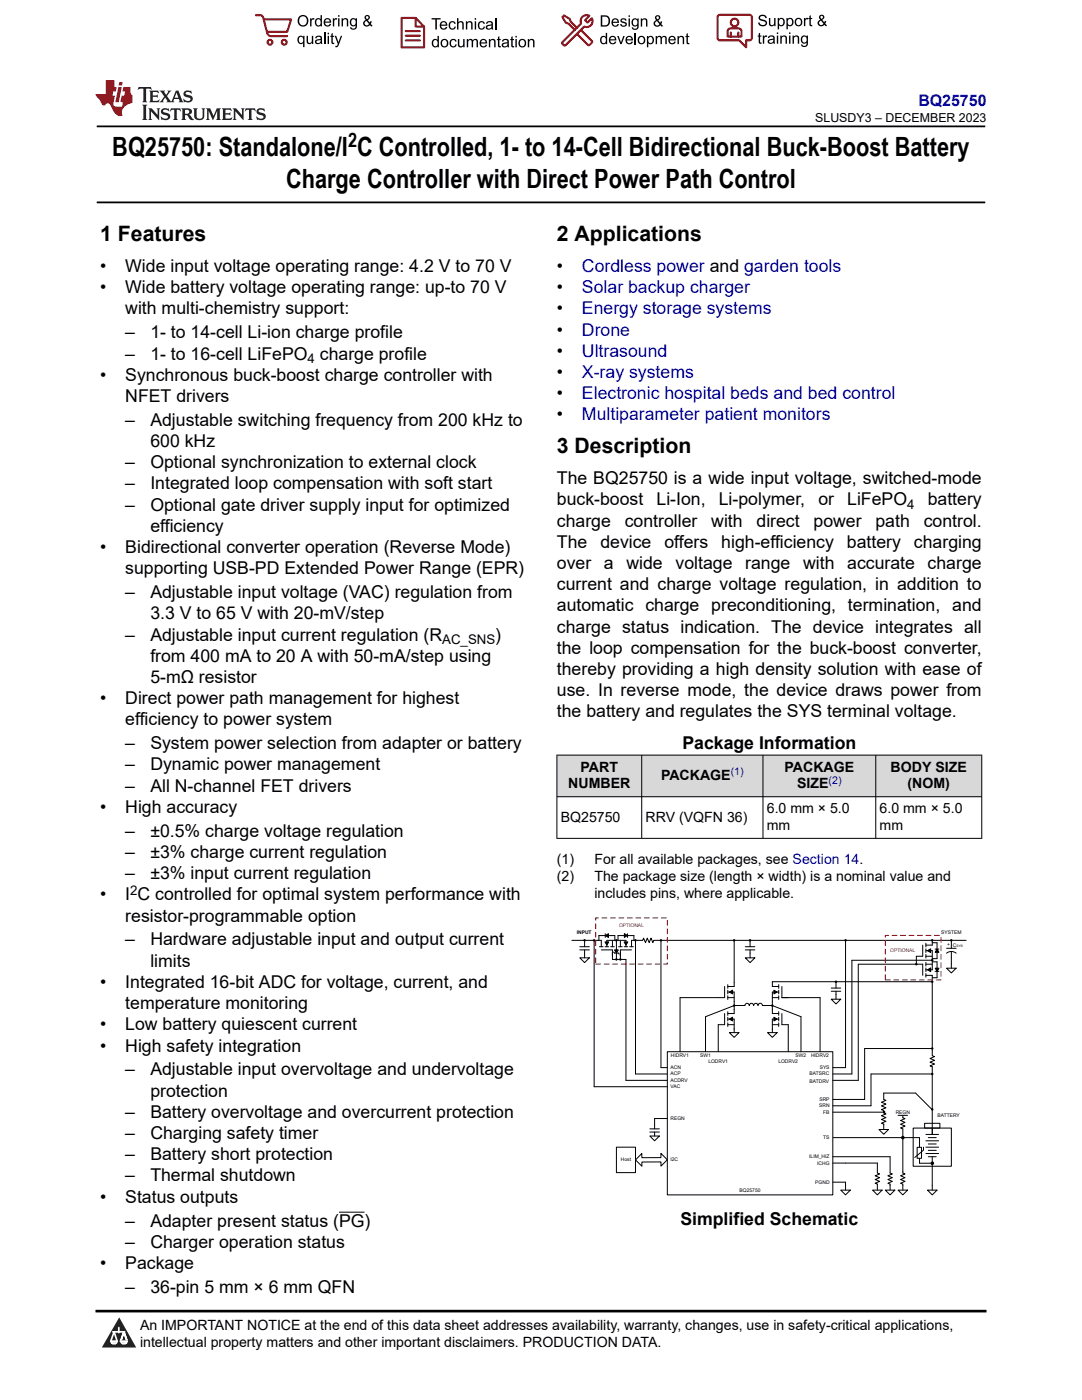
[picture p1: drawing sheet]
<svg xmlns="http://www.w3.org/2000/svg" width="216mm" height="279mm" viewBox="0 0 216 279" stroke-linecap="round" stroke-linejoin="round" font-family="sans-serif">
<defs><g id="words">
<g font-size="5.3">
<text x="22.4" y="31.2">BQ25750: Standalone/I C Controlled, 1- to 14-Cell Bidirectional Buck-Boost Battery</text>
<text x="57.1" y="37.5">Charge Controller with Direct Power Path Control</text>
</g>
<g font-size="4.2">
<text x="20" y="48.1">1 Features</text>
<text x="111.1" y="48.1">2 Applications</text>
<text x="111.1" y="90.5">3 Description</text>
</g>
<text font-size="4" x="69.4" y="29.4">2</text>
<g font-size="3.5">
<text x="20" y="54.3">•</text>
<text x="20" y="58.5">•</text>
<text x="25" y="54.3">Wide input voltage operating range: 4.2 V to 70 V</text>
<text x="25" y="58.5">Wide battery voltage operating range: up-to 70 V</text>
<text x="111.1" y="54.3">•</text>
<text x="111.1" y="58.5">•</text>
<text x="25" y="62.8">with multi-chemistry support:</text>
<text x="111.1" y="62.8">•</text>
<text x="25" y="67.5">–</text>
<text x="25" y="71.7">–</text>
<text x="30" y="67.5">1- to 14-cell Li-ion charge profile</text>
<text x="30" y="71.7">1- to 16-cell LiFePO charge profile</text>
<text x="111.1" y="67">•</text>
<text x="111.1" y="71.2">•</text>
<text x="20" y="76">•</text>
<text x="25" y="76">Synchronous buck-boost charge controller with</text>
<text x="111.1" y="75.5">•</text>
<text x="25" y="80.2">NFET drivers</text>
<text x="111.1" y="79.7">•</text>
<text x="111.1" y="83.9">•</text>
<text x="25" y="85">–</text>
<text x="30" y="85">Adjustable switching frequency from 200 kHz to</text>
<text x="30" y="89.2">600 kHz</text>
<text x="25" y="93.4">–</text>
<text x="30" y="93.4">Optional synchronization to external clock</text>
<text x="25" y="97.7">–</text>
<text x="25" y="101.9">–</text>
<text x="30" y="97.7">Integrated loop compensation with soft start</text>
<text x="30" y="101.9">Optional gate driver supply input for optimized</text>
<text x="111.1" y="100.9">buck-boost</text>
<text x="111.1" y="96.6">The BQ25750 is a wide input voltage, switched-mode</text>
<text x="131" y="100.9">Li-Ion,</text>
<text x="143.4" y="100.9">Li-polymer,</text>
<text x="163.3" y="100.9">or</text>
<text x="169.1" y="100.9">LiFePO</text>
<text x="185.1" y="100.9">battery</text>
<text x="30" y="106.1">efficiency</text>
<text x="111.1" y="105.1">charge</text>
<text x="124.7" y="105.1">controller</text>
<text x="141.9" y="105.1">with</text>
<text x="151" y="105.1">direct</text>
<text x="162.3" y="105.1">power</text>
<text x="174.7" y="105.1">path</text>
<text x="184.3" y="105.1">control.</text>
<text x="20" y="110.4">•</text>
<text x="25" y="110.4">Bidirectional converter operation (Reverse Mode)</text>
<text x="111.1" y="113.6">over</text>
<text x="111.1" y="109.3">The</text>
<text x="119.8" y="109.3">device</text>
<text x="120.5" y="113.6">a</text>
<text x="125" y="113.6">wide</text>
<text x="132.6" y="109.3">offers</text>
<text x="134.8" y="113.6">voltage</text>
<text x="143.9" y="109.3">high-efficiency</text>
<text x="148.7" y="113.6">range</text>
<text x="160.2" y="113.6">with</text>
<text x="169" y="109.3">battery</text>
<text x="169" y="113.6">accurate</text>
<text x="182.4" y="109.3">charging</text>
<text x="185.1" y="113.6">charge</text>
<text x="25" y="114.6">supporting USB-PD Extended Power Range (EPR)</text>
<text x="25" y="119.4">–</text>
<text x="30" y="119.4">Adjustable input voltage (VAC) regulation from</text>
<text x="111.1" y="117.8">current and charge voltage regulation, in addition to</text>
<text x="30" y="123.6">3.3 V to 65 V with 20-mV/step</text>
<text x="111.1" y="122">automatic charge preconditioning, termination, and</text>
<text x="25" y="127.8">–</text>
<text x="30" y="127.8">Adjustable input current regulation (R</text>
<text x="98.8" y="127.8">)</text>
<text x="111.1" y="126.3">charge status indication. The device integrates all</text>
<text x="111.1" y="130.5">the loop compensation for the buck-boost converter,</text>
<text x="30" y="132.1">from 400 mA to 20 A with 50-mA/step using</text>
<text x="30" y="136.3">5-mΩ resistor</text>
<text x="111.1" y="134.7">thereby providing a high density solution with ease of</text>
<text x="20" y="140.5">•</text>
<text x="25" y="140.5">Direct power path management for highest</text>
<text x="111.1" y="139">use. In reverse mode, the device draws power from</text>
<text x="111.1" y="143.2">the battery and regulates the SYS terminal voltage.</text>
<text x="25" y="144.8">efficiency to power system</text>
<text x="25" y="149.5">–</text>
<text x="30" y="149.5">System power selection from adapter or battery</text>
<text x="136.2" y="149.5">Package Information</text>
<text x="25" y="153.8">–</text>
<text x="30" y="153.8">Dynamic power management</text>
<text x="25" y="158">–</text>
<text x="30" y="158">All N-channel FET drivers</text>
<text x="20" y="162.2">•</text>
<text x="25" y="162.2">High accuracy</text>
<text x="25" y="167">–</text>
<text x="30" y="167">±0.5% charge voltage regulation</text>
<text x="25" y="171.2">–</text>
<text x="30" y="171.2">±3% charge current regulation</text>
<text x="20" y="179.7">•</text>
<text x="25" y="175.5">–</text>
<text x="25" y="179.7">I C controlled for optimal system performance with</text>
<text x="30" y="175.5">±3% input current regulation</text>
<text x="25" y="183.9">resistor-programmable option</text>
<text x="25" y="188.7">–</text>
<text x="30" y="188.7">Hardware adjustable input and output current</text>
<text x="20" y="197.2">•</text>
<text x="25" y="197.2">Integrated 16-bit ADC for voltage, current, and</text>
<text x="30" y="192.9">limits</text>
<text x="25" y="201.4">temperature monitoring</text>
<text x="20" y="205.6">•</text>
<text x="20" y="209.9">•</text>
<text x="25" y="205.6">Low battery quiescent current</text>
<text x="25" y="209.9">High safety integration</text>
<text x="25" y="214.6">–</text>
<text x="30" y="214.6">Adjustable input overvoltage and undervoltage</text>
<text x="30" y="218.9">protection</text>
<text x="25" y="223.1">–</text>
<text x="25" y="227.3">–</text>
<text x="30" y="223.1">Battery overvoltage and overcurrent protection</text>
<text x="30" y="227.3">Charging safety timer</text>
<text x="25" y="231.6">–</text>
<text x="30" y="231.6">Battery short protection</text>
<text x="25" y="235.8">–</text>
<text x="30" y="235.8">Thermal shutdown</text>
<text x="20" y="240">•</text>
<text x="25" y="240">Status outputs</text>
<text x="25" y="244.8">–</text>
<text x="30" y="244.8">Adapter present status (PG)</text>
<text x="135.8" y="244.6">Simplified Schematic</text>
<text x="25" y="249">–</text>
<text x="30" y="249">Charger operation status</text>
<text x="20" y="253.3">•</text>
<text x="25" y="253.3">Package</text>
<text x="25" y="258">–</text>
<text x="30" y="258">36-pin 5 mm × 6 mm QFN</text>
</g>
<g font-size="3.5" fill="#00f">
<text x="116.1" y="54.3">Cordless power and garden tools</text>
<text x="116.1" y="58.5">Solar backup charger</text>
<text x="116.1" y="62.8">Energy storage systems</text>
<text x="116.1" y="67">Drone</text>
<text x="116.1" y="71.2">Ultrasound</text>
<text x="116.1" y="75.5">X-ray systems</text>
<text x="116.1" y="79.7">Electronic hospital beds and bed control</text>
<text x="116.1" y="83.9">Multiparameter patient monitors</text>
</g>
<text font-size="3.2" fill="#00f" x="183.3" y="21.1">BQ25750</text>
<g font-size="2.8">
<text x="115.8" y="154">PART</text>
<text x="131.9" y="155.7">PACKAGE</text>
<text x="156.5" y="154">PACKAGE</text>
<text x="177.7" y="154">BODY SIZE</text>
<text x="113.4" y="157.4">NUMBER</text>
<text x="159.1" y="157.4">SIZE</text>
<text x="181.1" y="157.4">(NOM)</text>
<text x="111.9" y="164">BQ25750</text>
<text x="128.8" y="164">RRV (VQFN 36)</text>
<text x="153" y="162.3">6.0 mm × 5.0</text>
<text x="153" y="165.7">mm</text>
<text x="175.5" y="162.3">6.0 mm × 5.0</text>
<text x="175.5" y="165.7">mm</text>
<text x="111.1" y="172.5">(1)</text>
<text x="118.6" y="172.5">For all available packages, see Section 14.</text>
<text x="111.1" y="175.9">(2)</text>
<text x="118.6" y="175.9">The package size (length × width) is a nominal value and</text>
<text x="118.6" y="179.2">includes pins, where applicable.</text>
<text x="27.9" y="265.5">An IMPORTANT NOTICE at the end of this data sheet addresses availability, warranty, changes, use in safety-critical applications,</text>
<text x="27.9" y="268.9">intellectual property matters and other important disclaimers. PRODUCTION DATA.</text>
</g>
<g font-size="2.6">
<text x="61.4" y="72.5">4</text>
<text x="181" y="101.6">4</text>
<text x="88.2" y="128.5">AC_SNS</text>
<text x="26" y="178.5">2</text>
</g>
<text font-size="2.5" x="162.7" y="24.3">SLUSDY3 – DECEMBER 2023</text>
<g font-size="2.1" fill="#00f">
<text x="145.8" y="154.7">(1)</text>
<text x="165.3" y="156.4">(2)</text>
</g>
<g font-size="1" fill="#c00000">
<text x="123.5" y="184.9">OPTIONAL</text>
<text x="177.6" y="190">OPTIONAL</text>
</g>
<g font-size="1">
<text x="115.1" y="186.5">INPUT</text>
<text x="187.8" y="186.5">SYSTEM</text>
<text x="189" y="188.9">+ C</text>
<text x="133.8" y="215.9">ACDRV</text>
<text x="133.8" y="214.6">ACP</text>
<text x="133.8" y="213.4">ACN</text>
<text x="133.9" y="211">HIDRV1</text>
<text x="139.7" y="211">SW1</text>
<text x="141.3" y="212.1">LODRV1</text>
<text x="155.3" y="212.1">LODRV2</text>
<text x="158.8" y="211">SW2</text>
<text x="161.5" y="214.6">BATSRC</text>
<text x="161.8" y="211">HIDRV2</text>
<text x="163.6" y="213.4">SYS</text>
<text x="133.8" y="217.2">VAC</text>
<text x="161.5" y="216.1">BATDRV</text>
<text x="163.5" y="221">SRN</text>
<text x="163.5" y="219.7">SRP</text>
<text x="133.8" y="223.5">REGN</text>
<text x="164.3" y="227.3">TS</text>
<text x="164.3" y="222.3">FB</text>
<text x="178.7" y="222.3">REGN</text>
<text x="187.1" y="222.9">BATTERY</text>
<text x="123.9" y="231.8">Host</text>
<text x="133.8" y="231.7">I2C</text>
<text x="161.5" y="231.1">ILIM_HIZ</text>
<text x="163.1" y="232.4">ICHG</text>
<text x="147.6" y="238">BQ25750</text>
<text x="162.7" y="236.2">PGND</text>
</g>
<text font-size=".6" x="190.9" y="189.1">SYS</text>
</g></defs>
<path d="M19.3 25.2h177.3M19.3 40.4h177.3" fill="none" stroke="#000" stroke-width=".35"/>
<path d="M67.6 241.9h5.1" fill="none" stroke="#000" stroke-width=".2"/>
<g fill="#d8d8d8">
<path d="M111.1 150.7h84.8v8.3h-84.8z" fill-rule="evenodd"/>
<path d="M111.2 150.8h16.8v8.1h-16.8z" fill-rule="evenodd"/>
<path d="M128.1 150.8h24.1v8.1h-24.1z" fill-rule="evenodd"/>
<path d="M152.3 150.8h22.4v8.1h-22.4z" fill-rule="evenodd"/>
<path d="M174.8 150.8h21v8.1h-21z" fill-rule="evenodd"/>
</g>
<g fill="none" stroke="#000" stroke-width=".2">
<path d="M111.1 150.7h84.9M111.1 159h84.9M111.1 150.6v16.8M128 150.6v16.8M152.2 150.6v16.8M174.7 150.6v16.8M195.9 150.6v16.8M111.1 167.3h84.9M114.1 187.7h5.9v1.2M115.7 191.2h1.9l-1 .9zM115.7 189.6h1.9M115.7 188.9h1.9"/>
<path d="M116.6 187.7v1.2M116.6 189.6v1.6M118.6 187.7v29.2h14.6M119.5 187.7v-1h3.2v1M119.6 188.9h.7M120 189.6h2.2v1.9h2.7v24.1h8.3M120.7 188h.8l-.4 .6zM120.7 188.9h.8M120.8 186.7l.6-.4v.8zM120.8 186.3v.8M121.1 188.9v-1.2h3.8v1.2M121.8 188.9h.8"/>
<path d="M122.2 187.7v1.2M122.4 190l.2 .2h.8l.2 .2M122.6 189.6h.8l-.4 .6zM123 187.7v3.8M123.3 187.7v-1h3.2v1M123.4 188.9h.8M123.8 187.7v1.2M124.5 188h.8l-.4 .6zM124.5 188.9h.8M124.6 186.3l.6 .4-.6 .4zM125.2 186.3v.8M125.7 188.9h.7"/>
<path d="M126 188.9v-1.2h.8v26.6h6.4M126 189.6h-2.2v1.9M127 187.7h1.2l.2-.5 .4 .9 .4-.9 .3 .9 .4-.9 .4 .9 .2-.4h1.4v25.4h1.3M132 187.7h60.8M144.6 196.9v2.2h-8.9v10.8M145.2 198h1.3v4.3h-1.3M145.2 199.1h1.3M145.2 196.5v.7M145.2 197.6v.7M145.2 198.7v.8M145.5 198l.7-.4v.8zM146.5 187.7v9.2h-1.3"/>
<path d="M148.7 191.2h1.9l-.9 .9zM148.7 189.6h1.9M148.7 188.9h1.9M149.7 187.7v1.2M149.7 189.6v1.6M154.1 199.1h1.3M154.4 197.6l.7 .4-.7 .4zM155.4 198h-1.3v4.3h1.3M155.4 196.5v.7M155.4 197.6v.7M155.4 198.7v.8M156 196.9v2.2h7.6v10.8"/>
<path d="M165.9 199.4h1.9l-1 1zM165.9 197.8h1.9M165.9 197.2h1.9M166.7 195.9h.1M166.8 195.9v1.3M166.8 197.8v1.6M168.7 187.7v25.4h-2.5M184.1 194.7v-2.3h-12.8v23.2h-5.1M184.1 188.6v2.2h-1.3v1.5M184.8 189.7h1.2v3.8h-1.2M184.8 194.7h1.2v14.6M184.8 190.8h1.2"/>
<path d="M184.8 188.3v.7M184.8 189.4v.7M184.8 190.5v.7M184.8 192.1v.7M184.8 193.2v.7M184.8 194.3v.7M184.8 192.4h1.2M185.1 189.7l.6-.3v.7zM185.1 193.5l.6-.3v.7zM185.9 195.9h.1M186 195.9h-31.9v1h1.3M186 187.8v.8h-1.2"/>
<path d="M186 191.6h-16v22.7h-3.8M186 188.1h1v3.2h-1M186 192h1v3.1h-1M186.6 193.9h.7M186.6 189.4h.8M186.6 193.2h.8l-.4 .7zM187 189.4l.3 .6h-.7zM188.9 190.2a1.49 1.49 0 0 1 1.9 0M188.9 193.2h1.9l-1 1zM188.9 189.3h1.9M189.8 187.7v1.6M189.8 189.9v3.3"/>
<path d="M133.2 209.9h33v28.6h-33zM144.6 202.3v2.2h-1.3v5.4M145.2 203.4h1.3v2.7M145.2 201.9v.7M145.2 203v.7M145.2 204.1v.8M145.2 204.5h1.3M145.5 203.4l.7-.4v.8zM145.5 206.1h1.9l-.9 .9zM146.3 200.7h.2l-5.7 2.2v7M153.2 206.1h1.9l-1 .9zM154 200.7l5.8 2.2v7"/>
<path d="M154.1 204.5h1.3M154.4 203l.7 .4-.7 .4zM155.4 203.4h-1.3v2.7M155.4 201.9v.7M155.4 203v.7M155.4 204.1v.8M156 202.3v2.2h1.3v5.4M186 209.3h-13.5v10.1h-6.3M186 209.4v1.3l.5 .2-.9 .3 .9 .4-.9 .4 .9 .4-.9 .3 .4 .2v1.4h-12.2v6.4h-7.6M186 214.5v11.9M123 228.9h3.8v5.1h-3.8zM129.7 226.7h1.9l-1 1z"/>
<path d="M129.7 225.9h1.9M129.7 225.3h1.9M130.6 225.9v.8M133.2 223.2h-2.6v2.1M166.2 232.1h8.9v2l.4 .2-.9 .4 .9 .3-.9 .4 .9 .4-.9 .3 .5 .2v.2M166.2 230.8h11.4v3.3l.5 .2-.9 .4 .9 .3-.9 .4 .9 .4-.9 .3 .4 .2v.3M166.2 235.9h2.5v1.6M166.2 222h10.2M166.3 227h17.2v2M167.8 237.5h1.9l-1 1zM176.3 222.1l.5 .2-.9 .4 .9 .3-.9 .4 .9 .4-.9 .4 .4 .1v.2M179.2 237.5h1.9l-1 1z"/>
<path d="M179.2 222.6h1.9M180 226.8h.3v.4h-.3zM180.1 222.6v.5l.5 .2-.9 .3 .9 .4-.9 .4 .9 .3-.9 .4 .4 .2v8.8l.5 .2-.9 .4 .9 .3-.9 .4 .9 .4-.9 .3 .4 .2v1.2M182.2 225.1h7.6v7.7h-7.6zM183 229h.9v2.2h-.9zM183.5 231.2v.9h2.6M184.3 228.9v.6l-1.8 1.5M184.5 224.2h3v.9h-3zM184.8 228.9h2.5M184.8 230.2h2.5M184.8 226.4h2.5M184.8 227.7h2.5"/>
<path d="M185.1 237.5h1.9l-1 1zM185.2 227h1.6M185.2 229.6h1.6M185.2 230.8h1.6M185.2 228.3h1.6M185.9 232h.3v.3h-.3zM185.9 221.4h.1M186 221.5l-3.3-3.4h-6.4v1.3l.5 .2-.9 .4 .9 .3-.9 .4 .9 .4-.9 .4 .4 .1v.4M186 230.8v6.7"/>
</g>
<g fill="#000">
<path d="M120.7 188h.8l-.4 .6zM120.8 186.7l.6-.4v.8zM122.6 189.6h.8l-.4 .6zM124.6 186.3l.6 .4-.6 .4zM124.5 188h.8l-.4 .6zM145.5 198l.7-.4v.8zM154.4 197.6l.7 .4-.7 .4zM185.1 189.7l.6-.3v.7zM185.1 193.5l.6-.3v.7zM187 189.4l.3 .6h-.7zM186.6 193.2h.8l-.4 .7zM145.5 203.4l.7-.4v.8z"/>
<path d="M154.4 203l.7 .4-.7 .4z"/>
<path d="M180 226.8h.3v.4h-.3z" fill-rule="evenodd"/>
<path d="M185.9 232h.3v.3h-.3z" fill-rule="evenodd"/>
<circle cx="116.6" cy="187.7" r=".24"/>
<circle cx="118.6" cy="187.7" r=".24"/>
<circle cx="123" cy="191.5" r=".24"/>
<circle cx="123" cy="187.7" r=".24"/>
<circle cx="123.8" cy="191.5" r=".24"/>
<circle cx="126.8" cy="187.7" r=".24"/>
<circle cx="131.9" cy="187.7" r=".24"/>
<circle cx="146.5" cy="187.7" r=".24"/>
<circle cx="149.7" cy="187.7" r=".24"/>
<circle cx="166.8" cy="195.9" r=".24"/>
<circle cx="168.7" cy="187.7" r=".24"/>
<circle cx="182.8" cy="192.4" r=".24"/>
<circle cx="186" cy="195.9" r=".24"/>
<circle cx="186" cy="187.7" r=".24"/>
<circle cx="186" cy="191.6" r=".24"/>
<circle cx="189.8" cy="187.7" r=".24"/>
<circle cx="146.5" cy="200.7" r=".24"/>
<circle cx="154.1" cy="200.7" r=".24"/>
<circle cx="186" cy="209.3" r=".24"/>
<circle cx="186" cy="214.3" r=".24"/>
<circle cx="176.4" cy="222" r=".24"/>
<circle cx="186" cy="221.4" r=".24"/>
</g>
<path d="M128.1 230.2v.8h3.8v-.8l1.3 1.2-1.3 1.3v-.8h-3.8v.8l-1.3-1.2z" fill-rule="evenodd" fill="#fff"/>
<path d="M146.5 200.7h2.1a.44 .44 0 0 1 .5-.5 .44 .44 0 0 1 .4 .5 .44 .44 0 0 1 .4-.5 .44 .44 0 0 1 .5 .5 .44 .44 0 0 1 .4-.5 .44 .44 0 0 1 .5 .5 .44 .44 0 0 1 .4-.5 .44 .44 0 0 1 .4 .5h2M128.1 230.2v.8h3.8v-.8l1.3 1.2-1.3 1.3v-.8h-3.8v.8l-1.3-1.2zM174.1 237.5h1.9l-.9 1zM175.1 236.6v.9M175.4 225.4h1.9l-1 1zM176.3 224.5v.9M176.7 237.5h1.9l-1 1zM177.6 236.6v.9" fill="none" stroke="#000" stroke-width=".2"/>
<path d="M118.9 183.2h14.3v9.2h-14.3zM176.7 186.7h11.1v8.9h-11.1z" fill="none" stroke="#c00000" stroke-width=".2" stroke-dasharray="1 .7"/>
<path d="M0 0h215.9v23.8h-215.9z" fill-rule="evenodd" fill="#fff"/>
<path d="M27.7 17.4l-.2 .6 .5-.3h.6v.1v2.2l-.2 .4h1l-.2-.4v-2.2v-.1h.5l.5 .3-.1-.6zM29.8 18.1l.2 .4v1.5l-.2 .4h1.9l.1-.6a1.08 1.08 0 0 1-1.3 .2v-.7h.6l.4 .2v-.6l-.4 .2h-.6v-.6l.2-.1a1 1 0 0 1 1 .2l-.1-.5zM31.8 18.1l1 1.1-1 1.2h.9l-.2-.2 .4-.7 .5 .7-.2 .2h1.6l-.2-.2 .1-.4h1l.1 .4-.1 .2h.9l-.2-.3-.8-2h-.5l-1 2.2-.8-1.1 .9-1.1h-.8l.2 .2-.5 .7-.3-.7 .1-.2zM35.2 18.5l.4 1h-.8zM36.8 18.2a.65 .65 0 0 0-.2 .7 .65 .65 0 0 0 .6 .5l.7 .2 .1 .2a.79 .79 0 0 1-.7 .4 .79 .79 0 0 1-.7-.5l.1 .7 .2-.1a.93 .93 0 0 0 1.1 .1 .93 .93 0 0 0 .4-1 1.46 1.46 0 0 0-1.2-.6l-.1-.3a1.09 1.09 0 0 1 1.2 .2l-.2-.6-.1 .1-.6-.2zM28.4 20.9l.2 .4v2.3l-.2 .3h1l-.2-.3v-2.3l.2-.4zM29.6 21.6l.2 .4v1.6l-.2 .3h.8l-.3-.3v-1.4l1.7 1.8v-2l.2-.4h-.8l.2 .2 .1 1.1-1.2-1.3zM32.3 21.8a.65 .65 0 0 0-.2 .7 .65 .65 0 0 0 .7 .4l.6 .2 .1 .2a.79 .79 0 0 1-.7 .4 .79 .79 0 0 1-.7-.5l.1 .7 .2-.1a.93 .93 0 0 0 1.1 .1 .93 .93 0 0 0 .4-.9 1.46 1.46 0 0 0-1.2-.6l-.1-.4a1.09 1.09 0 0 1 1.2 .2l-.2-.6-.1 .1-.6-.1zM34.1 21.6l-.1 .7a.63 .63 0 0 1 .7-.4l.1 1.7-.3 .3h1l-.2-.3v-1.7a.66 .66 0 0 1 .8 .4l-.1-.7zM36.2 21.6l.2 .4v1.6l-.2 .3h.9l-.2-.2v-.7h.5l.1 .2a.79 .79 0 0 0 1.2 .6l-1-.9a.61 .61 0 0 0 .6-.6 .61 .61 0 0 0-.5-.6zM36.9 21.9h.2a.47 .47 0 0 1 .5 .1 .47 .47 0 0 1 .1 .5l-.2 .2h-.6zM38.5 21.6l.2 .2a2.27 2.27 0 0 0 .4 2 1.04 1.04 0 0 0 1.7-.7v-1.3l.2-.2h-.8l.2 .4v1.1a.6 .6 0 0 1-.6 .6 .6 .6 0 0 1-.6-.6v-1.1l.3-.4zM41.1 21.6l.2 .4v1.6l-.2 .3h.7l-.2-.3v-1.5l.9 1.9 .8-1.9v1.5l-.2 .3h1l-.3-.3v-1.6l.3-.4h-.8l-.7 1.5-.7-1.5zM44.3 21.6l.2 .4v1.6l-.2 .3h1.9l.1-.5a1.09 1.09 0 0 1-1.3 .1v-.6h.6l.4 .1v-.6l-.4 .2h-.6v-.6l.2-.1a1.01 1.01 0 0 1 1 .3l-.1-.6zM46.4 21.6l.3 .4v1.6l-.3 .3h.8l-.2-.3v-1.4l1.6 1.8v-2l.2-.4h-.7l.2 .2v1.1l-1.2-1.3zM49 21.6l-.1 .7a.63 .63 0 0 1 .8-.4v1.7l-.3 .3h1l-.2-.3v-1.7a.66 .66 0 0 1 .8 .4l-.1-.7zM51.4 21.8a.65 .65 0 0 0-.2 .7 .65 .65 0 0 0 .6 .4l.6 .2 .2 .2a.79 .79 0 0 1-.8 .4 .79 .79 0 0 1-.6-.5l.1 .7 .2-.1a.93 .93 0 0 0 1 .1 .93 .93 0 0 0 .5-.9 1.46 1.46 0 0 0-1.3-.6l-.1-.4a1.09 1.09 0 0 1 1.3 .2l-.2-.6-.2 .1-.5-.1z" fill="#231f20"/>
<path d="M21.1 16v2.8h-2.1l.1 .3 .9 1a.95 .95 0 0 0 .9 .9 .59 .59 0 0 1 .6-.4 .59 .59 0 0 1 .5 .4l.4 .8a1.59 1.59 0 0 0 2.1 1.3 1.61 1.61 0 0 1 1-2.2l1-.4-.1-1.5a1.59 1.59 0 0 1-.4-1.6h-1.4l-.2 .9h.5l-.1 .8h-.5l-.2 1v.2l.4 .1-.2 .9h-.6a.73 .73 0 0 1-1.1-.7l.3-1.5h-.5l.2-.8h.5l.2-.9h-.5v-1.4zM23.6 17.4l-.6 3h.7l.6-3zM23.8 16.4l-.1 .7h.7l.1-.7z" fill="#ed1c24"/>
<g fill="#000">
<path d="M59.4 4.2a1.12 1.12 0 0 1 2.2 0 1.12 1.12 0 0 1-2.2 0zM59.9 3.5a.89 .89 0 0 0-.1 1.1 .89 .89 0 0 0 1.1 .4 .88 .88 0 0 0 .3-1.3 .88 .88 0 0 0-1.3-.2z" fill-rule="evenodd"/>
<path d="M59.5 7.3l.5-.2 .5 .3v-.3h.3v2.3h-.3v-.8a.74 .74 0 0 1-1 0 .74 .74 0 0 1-.1-1zM59.8 7.5a.57 .57 0 0 0-.2 .7 .57 .57 0 0 0 .8 .2 .57 .57 0 0 0 .1-.7 .57 .57 0 0 0-.7-.2z" fill-rule="evenodd"/>
<path d="M61.9 3.6h.2v.3l.2-.2 .3-.1 .2 .1-.1 .3a.36 .36 0 0 0-.5 0 .36 .36 0 0 0 0 .4v.9h-.3z" fill-rule="evenodd"/>
<path d="M61.2 7.1h.3v.9a.41 .41 0 0 0 .4 .6 .41 .41 0 0 0 .3-.6v-.9h.3v1.7h-.2v-.3a.58 .58 0 0 1-.7 .3 .58 .58 0 0 1-.4-.6z" fill-rule="evenodd"/>
<path d="M63 3.8l.5-.2 .5 .2v-.8h.2v2.3h-.2v-.2a.75 .75 0 0 1-1-.1 .75 .75 0 0 1-.1-1zM63.2 4a.57 .57 0 0 0-.1 .7 .57 .57 0 0 0 .8 .2 .57 .57 0 0 0 .1-.7 .57 .57 0 0 0-.8-.2z" fill-rule="evenodd"/>
<path d="M63 7.3a.74 .74 0 0 1 1-.1 .74 .74 0 0 1 .3 .9v.7h-.3v-.2a.57 .57 0 0 1-.8 .2 .57 .57 0 0 1-.2-.8l1-.3a.41 .41 0 0 0-.4-.4 .41 .41 0 0 0-.4 .4l-.3-.1zM63.2 8.2a.35 .35 0 0 0 .2 .5 .35 .35 0 0 0 .5-.3l.1-.4z" fill-rule="evenodd"/>
<path d="M65.4 6.5h.3v.3h-.3zM65.4 7.1h.3v1.7h-.3z" fill-rule="evenodd"/>
<path d="M64.8 3.8a.76 .76 0 0 1 .9-.1 .76 .76 0 0 1 .4 .8h-1.2a.47 .47 0 0 0 .3 .6 .47 .47 0 0 0 .6-.4l.3 .1a.82 .82 0 0 1-1.3 .3 .82 .82 0 0 1 0-1.3zM65 4l-.1 .3h.9l-.3-.4z" fill-rule="evenodd"/>
<path d="M66.4 3.6h.3v.3l.1-.2 .4-.1 .1 .1-.1 .3a.36 .36 0 0 0-.4 0 .36 .36 0 0 0-.1 .4v.9h-.3z" fill-rule="evenodd"/>
<path d="M66.1 6.7l.3-.1v.5h.3v.3h-.3v.9l.1 .2h.2v.3a.41 .41 0 0 1-.4-.1 .41 .41 0 0 1-.2-.4v-.9h-.2v-.3h.2z" fill-rule="evenodd"/>
<path d="M66.8 7.1h.3l.4 1.4 .5-1.4h.3l-.6 1.7a.57 .57 0 0 1-.8 .6v-.3a.37 .37 0 0 0 .5-.3z" fill-rule="evenodd"/>
<path d="M67.5 3h.2v.3h-.2zM67.5 3.6h.2v1.7h-.2z" fill-rule="evenodd"/>
<path d="M68.2 3.6h.2v.3a.58 .58 0 0 1 .7-.3 .58 .58 0 0 1 .4 .7v1h-.3v-1a.4 .4 0 0 0-.4-.5 .4 .4 0 0 0-.4 .6v.9h-.2z" fill-rule="evenodd"/>
<path d="M70 3.8l.5-.2 .5 .2v-.2h.2v1.5a.71 .71 0 0 1-.5 .8 .71 .71 0 0 1-.8-.5h.2a.46 .46 0 0 0 .6 .3 .46 .46 0 0 0 .3-.6 .78 .78 0 0 1-1.1-.2 .78 .78 0 0 1 .1-1.1zM70.2 4a.53 .53 0 0 0-.1 .8 .53 .53 0 0 0 .8 0 .54 .54 0 0 0 0-.7 .54 .54 0 0 0-.7-.1z" fill-rule="evenodd"/>
<path d="M72.9 3.1a.53 .53 0 0 1 .8 .1 .53 .53 0 0 1-.3 .8l.4 .5 .1-.3 .3 .1-.2 .5 .3 .3-.2 .2-.3-.3a.71 .71 0 0 1-1.2 .1 .71 .71 0 0 1 .4-1.1l-.3-.5zM73 3.5a.3 .3 0 0 0 .6 0 .3 .3 0 0 0-.6 0zM72.9 4.3a.45 .45 0 0 0 0 .7 .45 .45 0 0 0 .7-.2l-.5-.6z" fill-rule="evenodd"/>
<path d="M86.1 3.6h1.8v.3h-.7v2h-.3v-2h-.8z" fill-rule="evenodd"/>
<path d="M86.3 8l.5-.2 .5 .2v-.8h.3v2.2h-.3v-.2a.76 .76 0 0 1-1 0 .76 .76 0 0 1-.1-1zM86.6 8.1a.58 .58 0 0 0-.2 .8 .58 .58 0 0 0 .8 .2 .58 .58 0 0 0 .1-.8 .58 .58 0 0 0-.7-.2z" fill-rule="evenodd"/>
<path d="M88.2 7.9a.81 .81 0 0 1 1.1 .2 .81 .81 0 0 1-.2 1.1 .81 .81 0 0 1-1.1-.1l-.1-.8zM88.3 8.1a.57 .57 0 0 0 0 .9 .57 .57 0 0 0 .8 0 .57 .57 0 0 0 0-.8 .57 .57 0 0 0-.8-.1z" fill-rule="evenodd"/>
<path d="M88 4.4a.77 .77 0 0 1 .9-.1 .77 .77 0 0 1 .4 .8h-1.3a.48 .48 0 0 0 .4 .6 .48 .48 0 0 0 .6-.3h.3a.83 .83 0 0 1-1.3 .4 .83 .83 0 0 1 0-1.4zM88.2 4.6l-.2 .3h1l-.3-.4z" fill-rule="evenodd"/>
<path d="M89.7 4.4a.7 .7 0 0 1 1.2 .3l-.2 .1a.45 .45 0 0 0-.6-.3 .45 .45 0 0 0-.3 .6 .45 .45 0 0 0 .3 .6 .45 .45 0 0 0 .6-.4h.3a.76 .76 0 0 1-1.1 .6 .76 .76 0 0 1-.3-1.1z" fill-rule="evenodd"/>
<path d="M89.9 8a.7 .7 0 0 1 1.2 .3h-.3a.45 .45 0 0 0-.5-.3 .45 .45 0 0 0-.3 .6 .45 .45 0 0 0 .3 .6 .45 .45 0 0 0 .6-.4l.2 .1a.76 .76 0 0 1-1 .5 .76 .76 0 0 1-.4-1.1z" fill-rule="evenodd"/>
<path d="M91.2 3.6h.3v.8a.59 .59 0 0 1 .7-.2 .59 .59 0 0 1 .3 .7v1h-.2v-1a.4 .4 0 0 0-.5-.4 .4 .4 0 0 0-.3 .5v.9h-.3z" fill-rule="evenodd"/>
<path d="M91.4 7.8h.2v.9a.41 .41 0 0 0 .5 .5 .41 .41 0 0 0 .3-.5v-.9h.3v1.6h-.3v-.2a.58 .58 0 0 1-.7 .3 .58 .58 0 0 1-.3-.7z" fill-rule="evenodd"/>
<path d="M93 4.2h.2v.3a.59 .59 0 0 1 .7-.3 .59 .59 0 0 1 .4 .7v1h-.3v-1a.41 .41 0 0 0-.4-.5 .41 .41 0 0 0-.4 .6v.9h-.2z" fill-rule="evenodd"/>
<path d="M93.1 7.8h.3v.2a.56 .56 0 0 1 1 0 .54 .54 0 0 1 .6-.2 .54 .54 0 0 1 .4 .5v1.1h-.3v-1a.34 .34 0 0 0-.3-.4 .34 .34 0 0 0-.4 .3v1.1h-.3v-1a.38 .38 0 0 0-.5-.4 .38 .38 0 0 0-.2 .6v.8h-.3z" fill-rule="evenodd"/>
<path d="M94.7 3.6h.3v.3h-.3zM94.7 4.2h.3v1.7h-.3z" fill-rule="evenodd"/>
<path d="M95.5 4.4a.7 .7 0 0 1 1.3 .3l-.3 .1a.45 .45 0 0 0-.6-.3 .45 .45 0 0 0-.3 .6 .45 .45 0 0 0 .3 .6 .45 .45 0 0 0 .6-.4h.3a.76 .76 0 0 1-1.1 .6 .76 .76 0 0 1-.3-1.1z" fill-rule="evenodd"/>
<path d="M95.9 8a.77 .77 0 0 1 .9-.2 .77 .77 0 0 1 .4 .9h-1.2a.48 .48 0 0 0 .3 .5 .48 .48 0 0 0 .6-.3h.3a.83 .83 0 0 1-1.3 .4 .83 .83 0 0 1 0-1.3zM96.1 8.1l-.1 .4h.9l-.2-.5z" fill-rule="evenodd"/>
<path d="M97.5 7.8h.3v.2a.59 .59 0 0 1 .7-.2 .59 .59 0 0 1 .4 .6v1h-.3v-1a.41 .41 0 0 0-.5-.4 .41 .41 0 0 0-.3 .5v.9h-.3z" fill-rule="evenodd"/>
<path d="M97.1 4.4a.74 .74 0 0 1 1-.1 .74 .74 0 0 1 .3 .9v.7h-.3v-.2a.59 .59 0 0 1-.8 .2 .59 .59 0 0 1-.3-.8l1.1-.3a.42 .42 0 0 0-.4-.4 .42 .42 0 0 0-.5 .4l-.2-.1zM97.3 5.3a.36 .36 0 0 0 .2 .5 .36 .36 0 0 0 .5-.2l.1-.5z" fill-rule="evenodd"/>
<path d="M99.4 7.4l.2-.2v.6h.3v.2h-.3v1l.1 .2h.2l.1 .2a.41 .41 0 0 1-.5 0 .41 .41 0 0 1-.1-.4v-1h-.2v-.2h.2z" fill-rule="evenodd"/>
<path d="M100.3 8a.74 .74 0 0 1 .9-.2 .74 .74 0 0 1 .3 .9l.1 .7h-.3v-.2a.59 .59 0 0 1-.8 .3 .59 .59 0 0 1-.3-.8l1-.3a.42 .42 0 0 0-.3-.4 .42 .42 0 0 0-.5 .3h-.3zM100.5 8.8a.36 .36 0 0 0 .1 .5 .36 .36 0 0 0 .5-.2l.2-.5z" fill-rule="evenodd"/>
<path d="M102 7.4l.3-.2v.6h.3v.2h-.3v1l.1 .2h.2v.2a.41 .41 0 0 1-.5 0 .41 .41 0 0 1-.1-.4v-1h-.2v-.2h.2z" fill-rule="evenodd"/>
<path d="M102.8 7.2h.3v.3h-.3zM102.8 7.8h.3v1.6h-.3z" fill-rule="evenodd"/>
<path d="M103.7 7.9a.81 .81 0 0 1 1.1 .2 .81 .81 0 0 1-.1 1.1 .81 .81 0 0 1-1.2-.1v-.8zM103.9 8.1a.57 .57 0 0 0-.1 .9 .57 .57 0 0 0 .8 0 .57 .57 0 0 0 0-.8 .57 .57 0 0 0-.7-.1z" fill-rule="evenodd"/>
<path d="M105.3 7.8h.3v.2a.59 .59 0 0 1 .7-.2 .59 .59 0 0 1 .4 .6v1h-.3v-1a.41 .41 0 0 0-.5-.4 .41 .41 0 0 0-.3 .5v.9h-.3z" fill-rule="evenodd"/>
<path d="M119.9 3.1h.7a1.12 1.12 0 0 1 1.1 1.1 1.12 1.12 0 0 1-1 1.1h-.8zM120.2 3.3v1.7h.4a.86 .86 0 0 0 .8-.8 .86 .86 0 0 0-.8-.9z" fill-rule="evenodd"/>
<path d="M119.9 7.4l.5-.3 .5 .3v-.8h.2v2.2h-.2v-.2a.75 .75 0 0 1-1 0 .75 .75 0 0 1-.1-1zM120.1 7.5a.57 .57 0 0 0-.1 .8 .57 .57 0 0 0 .8 .2 .57 .57 0 0 0 .1-.8 .57 .57 0 0 0-.8-.2z" fill-rule="evenodd"/>
<path d="M121.7 7.4a.76 .76 0 0 1 .9-.2 .76 .76 0 0 1 .4 .9h-1.2a.47 .47 0 0 0 .3 .5 .47 .47 0 0 0 .6-.3h.3a.82 .82 0 0 1-1.3 .4 .82 .82 0 0 1 0-1.3zM121.9 7.5l-.1 .3h.9l-.3-.4z" fill-rule="evenodd"/>
<path d="M122.2 3.9a.76 .76 0 0 1 .9-.2 .76 .76 0 0 1 .4 .9h-1.2a.47 .47 0 0 0 .4 .5 .47 .47 0 0 0 .5-.3h.3a.82 .82 0 0 1-1.3 .4 .82 .82 0 0 1 0-1.3zM122.5 4l-.2 .3h.9l-.2-.4z" fill-rule="evenodd"/>
<path d="M123.9 3.8a.71 .71 0 0 1 1.1 .3h-.2a.32 .32 0 0 0-.4-.3 .32 .32 0 0 0-.3 .4h.1a.75 .75 0 0 1 .9 .8 .72 .72 0 0 1-.7 .3 .72 .72 0 0 1-.7-.5h.3a.36 .36 0 0 0 .4 .4 .36 .36 0 0 0 .3-.5 .8 .8 0 0 1-.9-.7z" fill-rule="evenodd"/>
<path d="M123.2 7.2h.3l.4 1.3 .5-1.3h.3l-.7 1.6h-.2z" fill-rule="evenodd"/>
<path d="M125.4 3.1h.3v.3h-.3zM125.4 3.7h.3v1.6h-.3z" fill-rule="evenodd"/>
<path d="M125 7.4a.76 .76 0 0 1 .9-.2 .76 .76 0 0 1 .4 .9h-1.2a.47 .47 0 0 0 .3 .5 .47 .47 0 0 0 .6-.3h.3a.82 .82 0 0 1-1.3 .4 .82 .82 0 0 1 0-1.3zM125.2 7.5l-.1 .3h.9l-.2-.4z" fill-rule="evenodd"/>
<path d="M126.2 3.9l.5-.3 .5 .3v-.2h.2v1.4a.71 .71 0 0 1-.5 .8 .71 .71 0 0 1-.8-.5l.2 .1a.46 .46 0 0 0 .6 .2 .46 .46 0 0 0 .3-.6 .78 .78 0 0 1-1.1-.1 .78 .78 0 0 1 .1-1.1zM126.4 4a.53 .53 0 0 0-.1 .8 .53 .53 0 0 0 .8 0 .54 .54 0 0 0 0-.7 .54 .54 0 0 0-.7-.1z" fill-rule="evenodd"/>
<path d="M127.5 7.3a.8 .8 0 0 1 1.1 .2 .8 .8 0 0 1-.1 1.1 .8 .8 0 0 1-1.2-.1v-.8zM127.7 7.5a.56 .56 0 0 0-.1 .9 .56 .56 0 0 0 .8-.1 .56 .56 0 0 0 0-.7 .56 .56 0 0 0-.7-.1z" fill-rule="evenodd"/>
<path d="M127.9 3.7h.2v.2a.58 .58 0 0 1 .7-.2 .58 .58 0 0 1 .4 .6v1h-.3v-1a.4 .4 0 0 0-.4-.4 .4 .4 0 0 0-.4 .5v.9h-.2z" fill-rule="evenodd"/>
<path d="M129.1 7.2h.2v.2a.72 .72 0 0 1 1-.1 .72 .72 0 0 1 .2 1 .64 .64 0 0 1-.5 .5 .64 .64 0 0 1-.6-.2v.8h-.3zM129.5 7.5a.56 .56 0 0 0-.2 .8 .56 .56 0 0 0 .8 .2 .56 .56 0 0 0 .1-.8 .56 .56 0 0 0-.7-.2z" fill-rule="evenodd"/>
<path d="M130.8 7.2h.3v.2a.55 .55 0 0 1 .9 0 .53 .53 0 0 1 .6-.3 .53 .53 0 0 1 .4 .6v1.1h-.2v-1a.34 .34 0 0 0-.3-.4 .34 .34 0 0 0-.4 .3v1.1h-.3v-1a.37 .37 0 0 0-.5-.4 .37 .37 0 0 0-.2 .6v.8h-.3z" fill-rule="evenodd"/>
<path d="M130.8 3.2a.53 .53 0 0 1 .9 .1 .53 .53 0 0 1-.4 .8l.4 .5 .2-.4 .2 .1-.2 .5 .4 .3-.2 .3-.3-.4a.71 .71 0 0 1-1.2 .1 .71 .71 0 0 1 .3-1.1l-.2-.5zM130.9 3.6a.3 .3 0 0 0 .6 0 .3 .3 0 0 0-.6 0zM130.9 4.3a.45 .45 0 0 0 0 .7 .45 .45 0 0 0 .7-.2l-.5-.6z" fill-rule="evenodd"/>
<path d="M133.6 7.4a.76 .76 0 0 1 .9-.2 .76 .76 0 0 1 .3 .9h-1.2a.47 .47 0 0 0 .4 .5 .47 .47 0 0 0 .6-.3h.2a.82 .82 0 0 1-1.2 .4 .82 .82 0 0 1 0-1.3zM133.8 7.5l-.2 .3h1l-.3-.4z" fill-rule="evenodd"/>
<path d="M135.2 7.2h.2v.2a.58 .58 0 0 1 .7-.2 .58 .58 0 0 1 .4 .6v1h-.3v-1a.4 .4 0 0 0-.4-.4 .4 .4 0 0 0-.3 .5v.9h-.3z" fill-rule="evenodd"/>
<path d="M137 6.8l.3-.2v.6h.2v.2h-.2v1v.2h.2l.1 .2a.41 .41 0 0 1-.5 0 .41 .41 0 0 1-.1-.5v-.9h-.2v-.2h.2z" fill-rule="evenodd"/>
<path d="M151.6 3.1a.88 .88 0 0 1 1.4 .5h-.3a.49 .49 0 0 0-.5-.5 .49 .49 0 0 0-.5 .6l.1 .1a1.06 1.06 0 0 1 1.2 1 .95 .95 0 0 1-.9 .4 .95 .95 0 0 1-.8-.7h.3a.58 .58 0 0 0 .6 .5 .58 .58 0 0 0 .5-.6l-.2-.1a.95 .95 0 0 1-1.1-.9z" fill-rule="evenodd"/>
<path d="M151.4 6.7l.3-.2v.6h.2v.2h-.2v1v.2h.2l.1 .2a.41 .41 0 0 1-.5 0 .41 .41 0 0 1-.1-.5v-.9h-.2v-.2h.2z" fill-rule="evenodd"/>
<path d="M152.2 7.1h.3v.2l.1-.2h.4h.1l-.1 .3a.36 .36 0 0 0-.4 0 .36 .36 0 0 0-.1 .5v.8h-.3z" fill-rule="evenodd"/>
<path d="M153.3 7.3a.74 .74 0 0 1 1-.2 .74 .74 0 0 1 .3 .9l.1 .7h-.3l-.1-.2a.57 .57 0 0 1-.8 .3 .57 .57 0 0 1-.1-.9l.9-.2a.41 .41 0 0 0-.4-.4 .41 .41 0 0 0-.4 .3h-.3zM153.5 8.1a.35 .35 0 0 0 .2 .5 .35 .35 0 0 0 .5-.2l.1-.5z" fill-rule="evenodd"/>
<path d="M153.4 3.6h.3v.9a.41 .41 0 0 0 .4 .5 .41 .41 0 0 0 .4-.5v-.9h.2v1.6h-.2v-.2a.58 .58 0 0 1-.7 .2 .58 .58 0 0 1-.4-.6z" fill-rule="evenodd"/>
<path d="M155 6.5h.3v.3h-.3zM155 7.1h.3v1.6h-.3z" fill-rule="evenodd"/>
<path d="M155.2 3.6h.2v.2a.72 .72 0 0 1 1-.1 .72 .72 0 0 1 .2 1 .64 .64 0 0 1-.5 .5 .64 .64 0 0 1-.6-.2v.8h-.3zM155.6 3.9a.56 .56 0 0 0-.2 .8 .56 .56 0 0 0 .8 .2 .56 .56 0 0 0 .1-.8 .56 .56 0 0 0-.7-.2z" fill-rule="evenodd"/>
<path d="M155.7 7.1h.3v.2a.58 .58 0 0 1 .7-.2 .58 .58 0 0 1 .3 .6v1h-.3v-1a.4 .4 0 0 0-.4-.4 .4 .4 0 0 0-.3 .5v.9h-.3z" fill-rule="evenodd"/>
<path d="M156.9 3.6h.3v.2a.72 .72 0 0 1 .9-.1 .72 .72 0 0 1 .2 1 .64 .64 0 0 1-.4 .5 .64 .64 0 0 1-.7-.2v.8h-.3zM157.3 3.9a.56 .56 0 0 0-.1 .8 .56 .56 0 0 0 .7 .2 .56 .56 0 0 0 .2-.8 .56 .56 0 0 0-.8-.2z" fill-rule="evenodd"/>
<path d="M157.4 6.5h.3v.3h-.3zM157.4 7.1h.3v1.6h-.3z" fill-rule="evenodd"/>
<path d="M158.1 7.1h.3v.2a.58 .58 0 0 1 .7-.2 .58 .58 0 0 1 .4 .6v1h-.3v-1a.4 .4 0 0 0-.5-.4 .4 .4 0 0 0-.3 .5v.9h-.3z" fill-rule="evenodd"/>
<path d="M158.8 3.7a.8 .8 0 0 1 1.1 .2 .8 .8 0 0 1-.1 1.1 .8 .8 0 0 1-1.1-.1l-.1-.8zM159 3.9a.56 .56 0 0 0-.1 .9 .56 .56 0 0 0 .9 0 .56 .56 0 0 0-.1-.8 .56 .56 0 0 0-.7-.1z" fill-rule="evenodd"/>
<path d="M160 7.3l.5-.2 .5 .2v-.2h.2v1.4a.71 .71 0 0 1-.5 .9 .71 .71 0 0 1-.9-.5h.3a.46 .46 0 0 0 .6 .2 .46 .46 0 0 0 .2-.6 .78 .78 0 0 1-1-.1 .78 .78 0 0 1 .1-1.1zM160.2 7.4a.53 .53 0 0 0-.1 .8 .53 .53 0 0 0 .8 0 .54 .54 0 0 0 0-.7 .54 .54 0 0 0-.7-.1z" fill-rule="evenodd"/>
<path d="M160.4 3.6h.3v.2l.1-.2h.4h.1l-.1 .3a.36 .36 0 0 0-.4 0 .36 .36 0 0 0-.1 .5v.8h-.3z" fill-rule="evenodd"/>
<path d="M161.5 3.2l.3-.2v.6h.3v.2h-.3v1v.2h.3v.2a.41 .41 0 0 1-.5 0 .41 .41 0 0 1-.1-.5v-.9h-.2v-.2h.2z" fill-rule="evenodd"/>
<path d="M163.6 3.1a.53 .53 0 0 1 .8 .1 .53 .53 0 0 1-.3 .8l.4 .5 .1-.3h.3l-.2 .5 .3 .3-.2 .3-.3-.3a.71 .71 0 0 1-1.2 .1 .71 .71 0 0 1 .4-1.2l-.3-.5zM163.7 3.5a.3 .3 0 0 0 .5 0 .3 .3 0 0 0-.5 0zM163.6 4.2a.45 .45 0 0 0 0 .8 .45 .45 0 0 0 .7-.3l-.5-.6z" fill-rule="evenodd"/>
</g>
<path d="M64.8 6.5v2.3M98.9 3.6v2.3M126.8 6.6v2.2" fill="none" stroke="#000" stroke-width=".28"/>
<g fill="none" stroke="#de0000" stroke-width=".42">
<path d="M51.1 3l1 .1a1.4 1.4 0 0 1 .6 1.2l.7 2.5a.95 .95 0 0 0 1.1 .4h2.8M52.7 3.9h5.4l-.8 2.4h-4M80.1 3.6h2.8v1.7h1.7v4.2h-4.5zM81 7.1h2.8M81 6.2h2.8M81 8.1h2.8M82.9 3.6l1.7 1.7M115.1 5.5l-1.3-1.2-.1-.5-1.2-.7-.3 .3 .7 1.1 .5 .2 1.3 1.3M115.9 6l2.2 2.2v.3l-.5 .5h-.3l-2.2-2.2zM115.9 6l.7-.7a1.19 1.19 0 0 0 1.3-.3 1.19 1.19 0 0 0 .2-1.4l-.9 .9-.4-.5 .8-.8a1.19 1.19 0 0 0-1.4 .1 1.19 1.19 0 0 0-.2 1.4l-3.8 3.7v.3l.3 .3h.3l2.3-2.2M143.2 3.2l.4-.2h6l.4 .2v4.4l-.2 .4-.9 .1v1.3l-1.4-1.3h-3.9l-.4-.3zM145.4 5.8l.4-.1h1.6a.61 .61 0 0 1 .6 .6v1h-2.8v-1z"/>
<path d="M145.8 6.5v.8M147.3 6.5v.8"/>
<circle cx="53.9" cy="8.4" r=".49"/>
<circle cx="56.7" cy="8.4" r=".49"/>
<circle cx="146.6" cy="4.5" r=".75"/>
</g>
<path d="M0 261.4h215.9v18h-215.9z" fill-rule="evenodd" fill="#fff"/>
<path d="M23.8 262.9l3.4 6h-6.9z" fill="#231f20"/>
<path d="M22.1 267.7h1.3l-.4 .5h-.3a.55 .55 0 0 1-.6-.5z" fill-rule="evenodd" fill="#fff"/>
<path d="M22.1 267.7h1.3l-.4 .5h-.3a.55 .55 0 0 1-.6-.5z" fill="none" stroke="#231f20" stroke-width=".34"/>
<path d="M22.1 267.7h1.3l-.4 .5h-.5zM22.6 265.8h.1M22.6 265.8h2.3zM23.7 265.9h.1M23.7 264.9v1zM24 267.7h.1" fill="none" stroke="#fff" stroke-width=".34"/>
<path d="M24.7 265.8l-.7 1.9z" fill="#fff"/>
<path d="M24.7 265.8l-.7 1.9z" fill="none" stroke="#fff" stroke-width=".34"/>
<path d="M24.7 265.8l.7 1.9z" fill="#fff"/>
<path d="M22.8 265.8l-.7 1.9zM22.8 265.8l.6 1.9zM24.7 265.8l.7 1.9zM25.3 267.7h.1" fill="none" stroke="#fff" stroke-width=".34"/>
<path d="M24.1 267.7h1.3a.65 .65 0 0 1-.6 .5 .65 .65 0 0 1-.7-.5z" fill-rule="evenodd" fill="#fff"/>
<path d="M24.1 267.7h1.3a.65 .65 0 0 1-.6 .5 .65 .65 0 0 1-.7-.5z" fill="none" stroke="#231f20" stroke-width=".34"/>
<path d="M24 267.7h.1M24.1 267.7h1.3l-.4 .5h-.5z" fill="none" stroke="#fff" stroke-width=".34"/>
<path d="M19 261.7h177.8" fill="none" stroke="#000" stroke-width=".53"/>
<use href="#words"/>
</svg>
